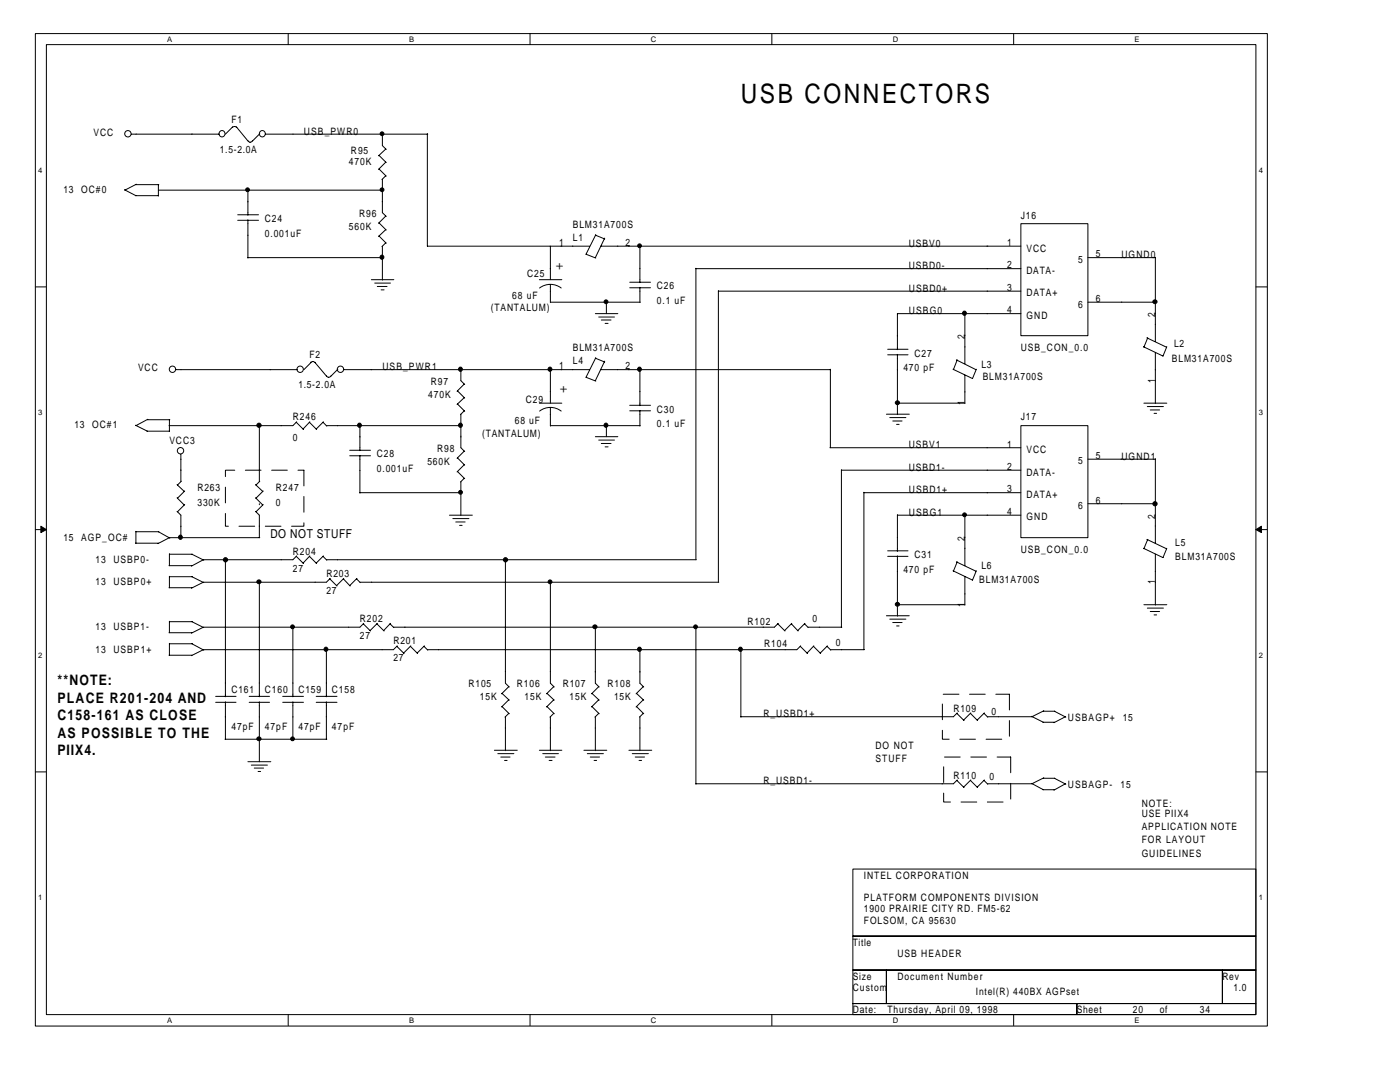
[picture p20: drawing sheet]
<svg xmlns="http://www.w3.org/2000/svg" width="279mm" height="216mm" viewBox="0 0 279 216" stroke-linecap="round" stroke-linejoin="round" font-family="sans-serif">
<defs><g id="words">
<text font-size="5.3" x="147.9" y="20.6">USB CONNECTORS</text>
<g font-size="2.9">
<text x="110.8" y="53.8">+</text>
<text x="111.6" y="78.3">+</text>
<text x="11.5" y="136.8">**NOTE:</text>
<text x="11.5" y="140.2">PLACE R201-204 AND</text>
<text x="11.5" y="143.7">C158-161 AS CLOSE</text>
<text x="11.5" y="147.2">AS POSSIBLE TO THE</text>
<text x="11.5" y="150.6">PIIX4.</text>
</g>
<text font-size="2.5" x="54" y="107.3">DO NOT STUFF</text>
<g font-size="2">
<text x="18.7" y="27.2">VCC</text>
<text x="46.2" y="24.5">F1</text>
<text x="60.6" y="26.9">USB_PWR0</text>
<text x="43.9" y="30.5">1.5-2.0A</text>
<text x="69.6" y="32.9">470K</text>
<text x="70" y="30.7">R95</text>
<text x="12.6" y="38.5">13</text>
<text x="16.2" y="38.5">OC#0</text>
<text x="52.9" y="44.4">C24</text>
<text x="52.9" y="47.2">0.001uF</text>
<text x="69.6" y="45.9">560K</text>
<text x="71.7" y="43.2">R96</text>
<text x="114.3" y="45.5">BLM31A700S</text>
<text x="203.7" y="43.7">J16</text>
<text x="111.6" y="49.1">1</text>
<text x="114.3" y="48.2">L1</text>
<text x="124.8" y="49.1">2</text>
<text x="181.4" y="49.3">USBV0</text>
<text x="181.4" y="53.7">USBD0-</text>
<text x="201" y="49.1">1</text>
<text x="201" y="53.5">2</text>
<text x="204.8" y="50.2">VCC</text>
<text x="215.2" y="52.4">5</text>
<text x="218.7" y="51.3">5</text>
<text x="223.8" y="51.5">UGND0</text>
<text x="102.2" y="59.6">68 uF</text>
<text x="105.2" y="55.3">C25</text>
<text x="131.1" y="57.7">C26</text>
<text x="181.4" y="58.2">USBD0+</text>
<text x="201" y="58">3</text>
<text x="204.8" y="59.1">DATA+</text>
<text x="204.8" y="54.6">DATA-</text>
<text x="98" y="62">(TANTALUM)</text>
<text x="131.1" y="60.7">0.1 uF</text>
<text x="181.4" y="62.6">USBG0</text>
<text x="201" y="62.5">4</text>
<text x="204.8" y="63.6">GND</text>
<text x="215.2" y="61.4">6</text>
<text x="218.7" y="60.3">6</text>
<text x="230.5" y="63.3" transform="rotate(-90 230.5 63.3)">2</text>
<text x="61.8" y="71.4">F2</text>
<text x="114.3" y="70.1">BLM31A700S</text>
<text x="182.5" y="71.2">C27</text>
<text x="192.5" y="67.7" transform="rotate(-90 192.5 67.7)">2</text>
<text x="203.7" y="70.1">USB_CON_0.0</text>
<text x="234.3" y="69.2">L2</text>
<text x="27.5" y="74.1">VCC</text>
<text x="59.5" y="77.5">1.5-2.0A</text>
<text x="76.3" y="73.8">USB_PWR1</text>
<text x="86" y="76.8">R97</text>
<text x="111.6" y="73.6">1</text>
<text x="114.3" y="72.7">L4</text>
<text x="124.8" y="73.6">2</text>
<text x="180.3" y="74.1">470 pF</text>
<text x="195.9" y="73.4">L3</text>
<text x="196.1" y="75.8">BLM31A700S</text>
<text x="230.5" y="76.4" transform="rotate(-90 230.5 76.4)">1</text>
<text x="233.9" y="72.3">BLM31A700S</text>
<text x="58.4" y="83.9">R246</text>
<text x="85.5" y="79.4">470K</text>
<text x="104.9" y="80.3">C29</text>
<text x="131.1" y="82.4">C30</text>
<text x="192.5" y="80.9" transform="rotate(-90 192.5 80.9)">1</text>
<text x="203.7" y="83.9">J17</text>
<text x="14.8" y="85.5">13</text>
<text x="18.4" y="85.5">OC#1</text>
<text x="33.8" y="88.6">VCC3</text>
<text x="58.4" y="88">0</text>
<text x="96.2" y="87.3">(TANTALUM)</text>
<text x="102.7" y="84.6">68 uF</text>
<text x="131.1" y="85.2">0.1 uF</text>
<text x="181.4" y="89.5">USBV1</text>
<text x="201" y="89.3">1</text>
<text x="75.2" y="91.3">C28</text>
<text x="75.2" y="94.2">0.001uF</text>
<text x="85.3" y="92.9">560K</text>
<text x="87.2" y="90.2">R98</text>
<text x="181.4" y="94">USBD1-</text>
<text x="201" y="93.8">2</text>
<text x="204.8" y="90.4">VCC</text>
<text x="204.8" y="94.9">DATA-</text>
<text x="215.2" y="92.6">5</text>
<text x="218.7" y="91.5">5</text>
<text x="223.8" y="91.8">UGND1</text>
<text x="39.4" y="98">R263</text>
<text x="39.4" y="100.9">330K</text>
<text x="55.1" y="98">R247</text>
<text x="55.1" y="100.9">0</text>
<text x="181.4" y="98.5">USBD1+</text>
<text x="201" y="98.2">3</text>
<text x="204.8" y="99.3">DATA+</text>
<text x="215.2" y="101.6">6</text>
<text x="218.7" y="100.5">6</text>
<text x="181.4" y="102.9">USBG1</text>
<text x="192.5" y="108" transform="rotate(-90 192.5 108)">2</text>
<text x="201" y="102.7">4</text>
<text x="204.8" y="103.8">GND</text>
<text x="230.5" y="103.5" transform="rotate(-90 230.5 103.5)">2</text>
<text x="12.6" y="108">15</text>
<text x="16.2" y="108">AGP_OC#</text>
<text x="19.1" y="112.3">13</text>
<text x="22.6" y="112.3">USBP0-</text>
<text x="58.4" y="110.7">R204</text>
<text x="182.5" y="111.4">C31</text>
<text x="195.9" y="113.6">L6</text>
<text x="203.7" y="110.3">USB_CON_0.0</text>
<text x="234.6" y="109">L5</text>
<text x="234.6" y="111.8">BLM31A700S</text>
<text x="19.1" y="116.7">13</text>
<text x="22.6" y="116.7">USBP0+</text>
<text x="58.4" y="114.1">27</text>
<text x="65.1" y="115.2">R203</text>
<text x="65.1" y="118.5">27</text>
<text x="180.3" y="114.3">470 pF</text>
<text x="195.4" y="116.3">BLM31A700S</text>
<text x="230.5" y="116.6" transform="rotate(-90 230.5 116.6)">1</text>
<text x="19.1" y="125.7">13</text>
<text x="22.6" y="125.7">USBP1-</text>
<text x="71.8" y="124.1">R202</text>
<text x="149.2" y="124.6">R102</text>
<text x="162.2" y="124.1">0</text>
<text x="192.5" y="121.1" transform="rotate(-90 192.5 121.1)">1</text>
<text x="19.1" y="130.2">13</text>
<text x="22.6" y="130.2">USBP1+</text>
<text x="71.8" y="127.5">27</text>
<text x="78.5" y="128.6">R201</text>
<text x="78.5" y="132">27</text>
<text x="152.5" y="129.1">R104</text>
<text x="166.8" y="128.8">0</text>
<text x="93.5" y="137.1">R105</text>
<text x="103.2" y="137.1">R106</text>
<text x="112.3" y="137.1">R107</text>
<text x="121.3" y="137.1">R108</text>
<text x="46.2" y="138.2">C161</text>
<text x="52.9" y="138.2">C160</text>
<text x="59.5" y="138.2">C159</text>
<text x="66.2" y="138.2">C158</text>
<text x="95.8" y="139.8">15K</text>
<text x="104.7" y="139.8">15K</text>
<text x="113.7" y="139.8">15K</text>
<text x="122.5" y="139.8">15K</text>
<text x="152.3" y="143.2">R_USBD1+</text>
<text x="190.3" y="142.1">R109</text>
<text x="197.9" y="142.7">0</text>
<text x="213.1" y="143.8">USBAGP+</text>
<text x="224.1" y="143.8">15</text>
<text x="46.2" y="145.6">47pF</text>
<text x="52.9" y="145.6">47pF</text>
<text x="59.5" y="145.6">47pF</text>
<text x="66.2" y="145.6">47pF</text>
<text x="174.7" y="149.4">DO NOT</text>
<text x="174.7" y="152">STUFF</text>
<text x="190.3" y="155.4">R110</text>
<text x="197.5" y="155.7">0</text>
<text x="152.3" y="156.5">R_USBD1-</text>
<text x="213.1" y="157.2">USBAGP-</text>
<text x="223.6" y="157.2">15</text>
<text x="227.9" y="161">NOTE:</text>
<text x="227.9" y="163.1">USE PIIX4</text>
<text x="227.9" y="165.7">APPLICATION NOTE</text>
<text x="227.9" y="168.3">FOR LAYOUT</text>
<text x="227.9" y="170.9">GUIDELINES</text>
<text x="172.4" y="175.3">INTEL CORPORATION</text>
<text x="172.4" y="179.8">PLATFORM COMPONENTS DIVISION</text>
<text x="172.4" y="182">1900 PRAIRIE CITY RD. FM5-62</text>
<text x="172.4" y="184.3">FOLSOM, CA 95630</text>
<text x="170.2" y="188.7">Title</text>
<text x="179.1" y="191">USB HEADER</text>
<text x="170.2" y="195.5">Size</text>
<text x="170.2" y="197.7">Custom</text>
<text x="179.1" y="195.5">Document Number</text>
<text x="243.9" y="195.5">Rev</text>
<text x="246.2" y="197.7">1.0</text>
<text x="170.2" y="202.2">Date:</text>
<text x="177.2" y="202.2">Thursday, April 09, 1998</text>
<text x="194.8" y="198.6">Intel(R) 440BX AGPset</text>
<text x="214.9" y="202.2">Sheet</text>
<text x="226.1" y="202.2">20</text>
<text x="231.5" y="202.2">of</text>
<text x="239.5" y="202.2">34</text>
</g>
<g font-size="1.5">
<text x="33.4" y="8.4">A</text>
<text x="81.6" y="8.4">B</text>
<text x="129.9" y="8.4">C</text>
<text x="178.2" y="8.4">D</text>
<text x="226.4" y="8.4">E</text>
<text x="7.6" y="34.5">4</text>
<text x="251.2" y="34.5">4</text>
<text x="7.6" y="82.8">3</text>
<text x="251.2" y="82.8">3</text>
<text x="7.6" y="131.2">2</text>
<text x="251.2" y="131.2">2</text>
<text x="7.6" y="179.6">1</text>
<text x="251.2" y="179.6">1</text>
<text x="33.4" y="204.1">A</text>
<text x="81.6" y="204.1">B</text>
<text x="129.9" y="204.1">C</text>
<text x="178.2" y="204.1">D</text>
<text x="226.4" y="204.1">E</text>
</g>
</g></defs>
<path d="M7.1 6.7h245.8v198h-245.8zM9.3 8.9h241.3v193.6h-241.3z" fill="none" stroke="#000" stroke-width=".2"/>
<g fill="#fff">
<path d="M33.4 7h.9v1.7h-.9z"/>
<path d="M33.4 202.7h.9v1.8h-.9z"/>
</g>
<path d="M57.5 6.7v2.2M57.5 202.5v2.2" fill="none" stroke="#000" stroke-width=".2"/>
<g fill="#fff">
<path d="M81.6 7h1.1v1.7h-1.1z"/>
<path d="M81.6 202.7h1.1v1.8h-1.1z"/>
</g>
<path d="M105.8 6.7v2.2M105.8 202.5v2.2" fill="none" stroke="#000" stroke-width=".2"/>
<g fill="#fff">
<path d="M129.9 7h1.1v1.7h-1.1z"/>
<path d="M129.9 202.7h1.1v1.8h-1.1z"/>
</g>
<path d="M154 6.7v2.2M154 202.5v2.2" fill="none" stroke="#000" stroke-width=".2"/>
<g fill="#fff">
<path d="M178.2 7h1.1v1.7h-1.1z"/>
<path d="M178.2 202.7h1.1v1.8h-1.1z"/>
</g>
<path d="M202.3 6.7v2.2M202.3 202.5v2.2" fill="none" stroke="#000" stroke-width=".2"/>
<g fill="#fff">
<path d="M226.4 7h1v1.7h-1z"/>
<path d="M226.4 202.7h1v1.8h-1z"/>
<path d="M7.6 33h.9v1.8h-.9z"/>
<path d="M251.2 33h.9v1.8h-.9z"/>
<path d="M7.6 81.4h.9v1.8h-.9z"/>
<path d="M251.2 81.4h.9v1.8h-.9z"/>
</g>
<path d="M7.1 57.2h2.2M250.6 57.2h2.2" fill="none" stroke="#000" stroke-width=".2"/>
<g fill="#fff">
<path d="M7.6 129.8h.9v1.8h-.9z"/>
<path d="M251.2 129.8h.9v1.8h-.9z"/>
</g>
<path d="M7.1 105.7h2.2M250.6 105.7h2.2" fill="none" stroke="#000" stroke-width=".2"/>
<g fill="#000" stroke="#000" stroke-width=".2">
<path d="M8.2 105l1.1 .7-1.1 .6z" fill-rule="evenodd"/>
<path d="M250.6 105.7l1.1-.7v1.3z" fill-rule="evenodd"/>
</g>
<g fill="#fff">
<path d="M7.6 178.2h.9v1.7h-.9z"/>
<path d="M251.2 178.2h.9v1.7h-.9z"/>
</g>
<g fill="none" stroke="#000" stroke-width=".2">
<path d="M24.8 37.9l2.3 1.1M26.3 26.8h17.4M27 39h4.6M27.1 36.8h4.6M27.2 36.8l-2.3 1.1M31.6 36.8v2.3M31.6 37.9h44.8M46.4 25.4a.61 .61 0 0 1 .9 0M46.4 25.3l-1.4 1.5M47.2 25.3l2.3 2.8M49.5 37.9v5M49.5 28.1a.47 .47 0 0 0 .4 .3 .47 .47 0 0 0 .5-.3"/>
<path d="M51.8 26.7l-1.4 1.4M53 26.8h32.4M75.6 31l1.5 1.4M75.6 33.7l1.5 1.5M76.3 26.7v2.4l.8 .7M76.3 35.7v6.7l.8 .8M77 29.7l-1.4 1.4M77 32.4l-1.4 1.4M77 35.1l-.8 .7M85.3 26.7v22.4h32.3M47.4 44h4.2M47.4 42.9h4.2"/>
<path d="M49.5 51.4h26.9M49.5 43.9v7.6M74.1 55.8h4.5M74.8 56.5h3.1M75.3 57.2h1.9M75.6 44.5l1.5 1.4M75.6 47.1l1.5 1.4M76.1 57.8h.6M76.3 49.1v6.8M77 43.1l-1.4 1.4M77 45.8l-1.4 1.4M77 48.4l-.8 .8"/>
<path d="M107.6 55.8h4.5M107.7 57.5a3.6 3.6 0 0 1 4.3 0M109.8 49.1v6.7M109.8 56.7v3.7M118.8 46.9l1.9 .8M118.9 46.8l-1.9 3.9 1.9 .8M119.9 49.1h83.8M120.7 47.5l-1.9 3.9M125.7 57.4h4.1M125.7 56.3h4.1M127.7 49v7.4M127.7 57.3v3.1"/>
<path d="M138.9 53.6h64.8M138.9 53.5v58.2M143.4 58.1h60.3M143.4 58v58.2M203.7 44.6h13.4v22.4h-13.4zM217.1 51.4h13.5M230.6 51.3v16.9M35.2 73.8h24.1M61.9 72.3l.5-.1 .5 .2M62.1 72.3l-1.5 1.5M62.9 72.3l2.3 2.7a.48 .48 0 0 0 .4 .3 .48 .48 0 0 0 .4-.3l1.4-1.3M68.7 73.8h48.9"/>
<path d="M91.3 78l1.4 1.4M92 73.7v2.3l.7 .7M92.7 76.6l-1.5 1.5M92.7 79.3l-1.5 1.4M109.8 73.7v6.7M109.8 60.3h18M118.8 62.6h4.5M118.8 71.5l1.9 .7M118.9 71.4l-1.9 3.9 1.9 .7M119.5 63.3h3.1M119.9 73.8h45.8M120 63.9h1.9"/>
<path d="M120.7 72.1l-1.9 3.9M120.8 64.5h.6M121 60.2v2.4M127.7 73.7v7.3M165.7 73.7v15.6M177.2 70.8h4M177.2 69.7h4M179.1 70.7v12M190.2 73.7l3.9 1.8 .7-1.8M190.9 71.8l3.9 2M191 71.8l-.7 2M192.6 62.5v10.1"/>
<path d="M192.6 74.9v5.6M203.7 62.6h-24.6v7.2M217.1 60.3h13.6M228.2 69.2l3.9 1.8 .8-1.8M228.9 67.4l3.9 1.9M229.1 67.4l-.8 1.9M230.6 70.4v10.1M27 84.9l2.4 1.1M29.3 86h4.5M29.4 83.7h4.5M29.5 83.7l-2.4 1.2M33.8 83.7v2.4"/>
<path d="M35.3 99.3l1.5 1.5M35.3 96.7l1.5 1.4M36.1 90.7v5.4M36.2 96l-.8 .8M36.9 98l-1.5 1.4M51 99.3l1.4 1.5M51 96.7l1.4 1.4M51.8 84.9v11.2M51.8 96l-.7 .8M52.5 98l-1.4 1.4M59.1 84.3l1.5 1.4M59.2 84.2l-.8 .7h-24.7"/>
<path d="M61.8 84.3l1.4 1.4M61.8 84.2l-1.3 1.4M64.5 84.3l.7 .7M64.5 84.2l-1.4 1.4M65.1 84.9h27M69.8 90.9h4.1M69.8 89.8h4.1M71.8 98.3h20.3M71.8 84.9v5M71.8 90.9v7.5M91.3 80.6l1.4 1.5M91.3 91.4l1.4 1.4"/>
<path d="M91.3 94.1l1.4 1.4M92 82.6v6.7l.7 .8M92 96.1v6.8M92.7 82l-.8 .7M92.7 90l-1.5 1.5M92.7 92.7l-1.5 1.5M92.7 95.4l-.8 .8M107.6 80.4h4.5M107.7 82a3.5 3.5 0 0 1 4.3 0M109.8 81.3v3.7M109.8 84.9h18M118.8 87.1h4.5"/>
<path d="M119.5 87.8h3.1M120 88.5h1.9M120.8 89.2h.6M121 84.9v2.2M125.7 82h4.1M125.7 80.9h4.1M127.7 81.9v3.1M165.6 89.3h38.1M167.9 93.8h35.8M167.9 93.7v31.5M172.4 98.3h31.3M172.4 98.2v31.4"/>
<path d="M176.9 82.6h4.6M177.6 83.3h3.2M178.2 84h1.8M178.9 84.7h.5M179 80.4h13.6M203.7 84.9h13.4v22.4h-13.4zM217.1 91.6h13.5M228.3 80.4h4.6M229 81.1h3.2M229.6 81.8h1.8M230.3 82.5h.5M230.6 91.5v16.9"/>
<path d="M27 108.4h4.6M27.1 106.1h4.6M27.1 106v2.4M31.6 106.1l2.3 1.3M33.7 112.9h4.6M33.7 117.3h4.6M33.8 110.6h4.6M33.8 110.5v2.4M33.8 115v2.3M33.8 115.1h4.6M35.3 102l.8 .8v4.6M36.9 100.7l-1.5 1.4"/>
<path d="M38.3 110.6l2.4 1.2M38.3 115.1l2.4 1.2M40.6 111.7l-2.4 1.3M40.6 116.2l-2.4 1.2M45 111.6v27.4M51 102l.8 .8v4.5M51.8 100.5h.1M51.8 116.1v22.9M51.8 107.3h-18l-2.3 1.2M52.5 100.7l-1.4 1.4M59.1 111l1.5 1.5M59.2 110.9l-.8 .8h-17.9"/>
<path d="M61.8 111l1.4 1.5M61.8 110.9l-1.3 1.5M64.5 111l.7 .8M64.5 110.9l-1.4 1.5M65.1 111.7h73.9M65.8 115.5l1.5 1.4M65.9 115.4l-.8 .8h-24.6M68.5 115.5l1.4 1.4M68.6 115.4l-1.4 1.5M71.1 115.5l.8 .8M71.2 115.4l-1.4 1.5M71.8 116.2h71.7"/>
<path d="M89.7 102.8h4.6M90.4 103.5h3.2M91 104.2h1.8M91.7 104.8h.5M100.9 111.6v24.7l.7 .8M109.8 116.1v20.2l.8 .8M177.2 111h4M177.2 109.9h4M179.1 102.8h24.6M179.1 102.7v7.3M179.1 110.9v12.1M190.2 113.9l3.9 1.9 .7-1.9"/>
<path d="M190.9 112.1l3.9 1.9M191 112.1l-.7 1.9M192.6 102.7v10.2M192.6 115.1v5.6M217.1 100.5h13.6M228.2 109.4l3.9 1.9 .8-1.9M228.9 107.6l3.9 1.9M229.1 107.6l-.8 1.9M230.6 110.6v10.1M33.7 126.3h4.6M33.7 130.7h4.6M33.8 124v2.3"/>
<path d="M33.8 128.4v2.3M33.8 124.1h4.6M33.8 128.5h4.6M38.3 124.1l2.4 1.1M38.3 128.5l2.4 1.2M40.6 129.6l-2.4 1.2M43 139h4.1M49.7 139h4.1M56.4 139h4.2M58.4 125.1v13.9M63.1 139h4.2M65.1 129.6v9.4"/>
<path d="M72.5 124.5l1.4 1.4M72.6 124.4l-.8 .8h-31.2l-2.4 1.1M75.2 124.5l1.5 1.4M75.3 124.4l-1.4 1.4M77.8 124.5l.8 .7M77.9 124.4l-1.3 1.4M79.2 129l1.4 1.4M79.3 128.9l-.8 .7h-38M81.9 129l1.4 1.4M82 128.9l-1.5 1.4M84.6 129l.8 .7M84.7 128.9l-1.4 1.4"/>
<path d="M100.2 138.4l1.4 1.3M101.5 137l-1.4 1.4M101.5 139.6l-1.4 1.5M109.2 138.4l1.4 1.3M110.5 137l-1.4 1.4M110.5 139.6l-1.4 1.5M118.1 138.4l1.5 1.3M118.8 125.2v11.1l.8 .8M119.5 137l-1.4 1.4M119.5 139.6l-1.4 1.5M127 138.4l1.5 1.3M127.7 129.6v6.7l.8 .8"/>
<path d="M128.4 137l-1.5 1.4M128.4 139.6l-1.5 1.5M138.9 125.2v31.3M147.9 129.6v13.5M155.2 124.5l1.5 1.4M155.3 124.4l-.8 .8h-76M157.9 124.5l1.4 1.4M158 124.4l-1.4 1.4M159.7 129l1.4 1.4M159.8 128.9l-.8 .7h-73.7M160.6 124.5l.7 .7M160.6 124.4l-1.4 1.4"/>
<path d="M161.2 125.2h6.8M162.3 129l1.5 1.4M162.4 128.9l-1.3 1.4M165 129l.8 .7M165.1 128.9l-1.4 1.4M165.7 129.6h6.8M176.9 122.9h4.6M177.6 123.5h3.2M178.2 124.2h1.8M178.9 124.9h.5M179 120.7h13.6M228.3 120.7h4.6"/>
<path d="M229 121.3h3.2M229.6 122h1.8M230.3 122.7h.5M7.1 154h2.2M43 140.1h4.1M44.9 147.5h20.3M45 140.1v7.4M49.5 152h4.5M49.7 140.1h4.1M50.2 152.7h3.2M50.7 153.3h1.9M51.5 153.9h.5"/>
<path d="M51.8 140.1v11.9M56.4 140.1h4.2M58.4 140.1v7.5M63.1 140.1h4.2M65.1 140.1v7.4M98.7 149.7h4.5M99.3 150.4h3.3M99.9 151.1h1.9M100.2 141l1.4 1.4M100.7 151.7h.5M100.9 143v6.8M101.5 142.3l-.7 .8"/>
<path d="M107.6 149.7h4.5M108.3 150.4h3.1M108.8 151.1h2M109.2 141l1.4 1.4M109.6 151.7h.6M109.8 143v6.8M110.5 142.3l-.7 .8M116.5 149.7h4.6M117.2 150.4h3.2M117.8 151.1h1.9M118.1 141l1.5 1.4M118.6 151.7h.5"/>
<path d="M118.8 143v6.8M119.5 142.3l-.8 .8M125.5 149.7h4.6M126.2 150.4h3.2M126.8 151.1h1.8M127 141l1.5 1.4M127.5 151.7h.5M127.7 143v6.8M128.4 142.3l-.8 .8M191 155.7l1.4 1.5M191 142.3l1.4 1.5M191 155.6l-.7 .8h-51.4"/>
<path d="M191 142.3l-.7 .7h-42.4M193.7 155.7l1.4 1.5M193.7 142.3l1.4 1.5M193.7 155.6l-1.4 1.5M193.7 142.3l-1.4 1.4M196.4 155.7l.7 .8M196.4 142.3l.7 .8M196.5 155.6l-1.5 1.5M196.5 142.3l-1.5 1.4M197 156.4h9M197 143h9M205.9 142.9l2.3 1.2"/>
<path d="M205.9 156.3l2.3 1.3M208.1 144.1h2.3M208.1 157.6h2.3M208.2 141.9h2.3M208.2 155.3h2.3M208.3 141.8l-2.4 1.2M208.3 155.2l-2.4 1.2M210.4 141.9l2.3 1.2M210.4 155.3l2.3 1.2M212.6 143l-2.3 1.2M212.6 156.4l-2.3 1.3M250.6 154h2.2"/>
<path d="M170.2 173.4h80.4v13.4h-80.4zM170.2 186.8h80.4v6.8h-80.4zM170.2 193.6h6.7v6.7h-6.7zM176.9 193.6h67.1v6.7h-67.1zM244 193.6h6.6v6.7h-6.6zM170.2 200.3h44.7v2.2h-44.7zM214.9 200.3h35.7v2.2h-35.7z"/>
<circle cx="25.5" cy="26.7" r=".64"/>
<circle cx="44.3" cy="26.7" r=".61"/>
<circle cx="52.3" cy="26.7" r=".61"/>
<circle cx="34.4" cy="73.7" r=".64"/>
<circle cx="59.9" cy="73.7" r=".64"/>
<circle cx="67.9" cy="73.7" r=".64"/>
<circle cx="36" cy="89.9" r=".64"/>
</g>
<path d="M45 93.8h15.6v11.2h-15.6zM188.1 138.5h13.4v9h-13.4zM188.3 151.1h13.4v8.9h-13.4z" fill="none" stroke="#000" stroke-width=".2" stroke-dasharray="3.1 2.1"/>
<g fill="#000" stroke="#000" stroke-width=".2">
<circle cx="49.4" cy="37.9" r=".38"/>
<circle cx="76.2" cy="37.9" r=".38"/>
<circle cx="76.2" cy="26.7" r=".38"/>
<circle cx="76.2" cy="51.3" r=".4"/>
<circle cx="127.6" cy="49" r=".38"/>
<circle cx="91.9" cy="73.7" r=".4"/>
<circle cx="109.7" cy="73.7" r=".4"/>
<circle cx="120.9" cy="60.2" r=".38"/>
<circle cx="127.6" cy="73.7" r=".4"/>
<circle cx="192.5" cy="62.5" r=".4"/>
<circle cx="230.5" cy="60.2" r=".4"/>
<circle cx="51.7" cy="84.9" r=".42"/>
<circle cx="71.7" cy="84.9" r=".4"/>
<circle cx="91.9" cy="84.9" r=".4"/>
<circle cx="91.9" cy="98.2" r=".38"/>
<circle cx="120.9" cy="84.9" r=".4"/>
<circle cx="179.1" cy="80.4" r=".4"/>
<circle cx="36" cy="107.2" r=".4"/>
<circle cx="45" cy="111.7" r=".42"/>
<circle cx="51.7" cy="116.1" r=".4"/>
<circle cx="100.9" cy="111.7" r=".42"/>
<circle cx="109.8" cy="116.1" r=".38"/>
<circle cx="192.5" cy="102.7" r=".38"/>
<circle cx="230.5" cy="100.5" r=".42"/>
<circle cx="58.4" cy="125.1" r=".38"/>
<circle cx="65" cy="129.6" r=".4"/>
<circle cx="118.8" cy="125.1" r=".4"/>
<circle cx="127.6" cy="129.6" r=".4"/>
<circle cx="138.8" cy="125.1" r=".38"/>
<circle cx="147.7" cy="129.6" r=".4"/>
<circle cx="179.1" cy="120.6" r=".4"/>
<circle cx="51.7" cy="147.4" r=".4"/>
<circle cx="58.4" cy="147.4" r=".38"/>
</g>
<use href="#words"/>
</svg>
